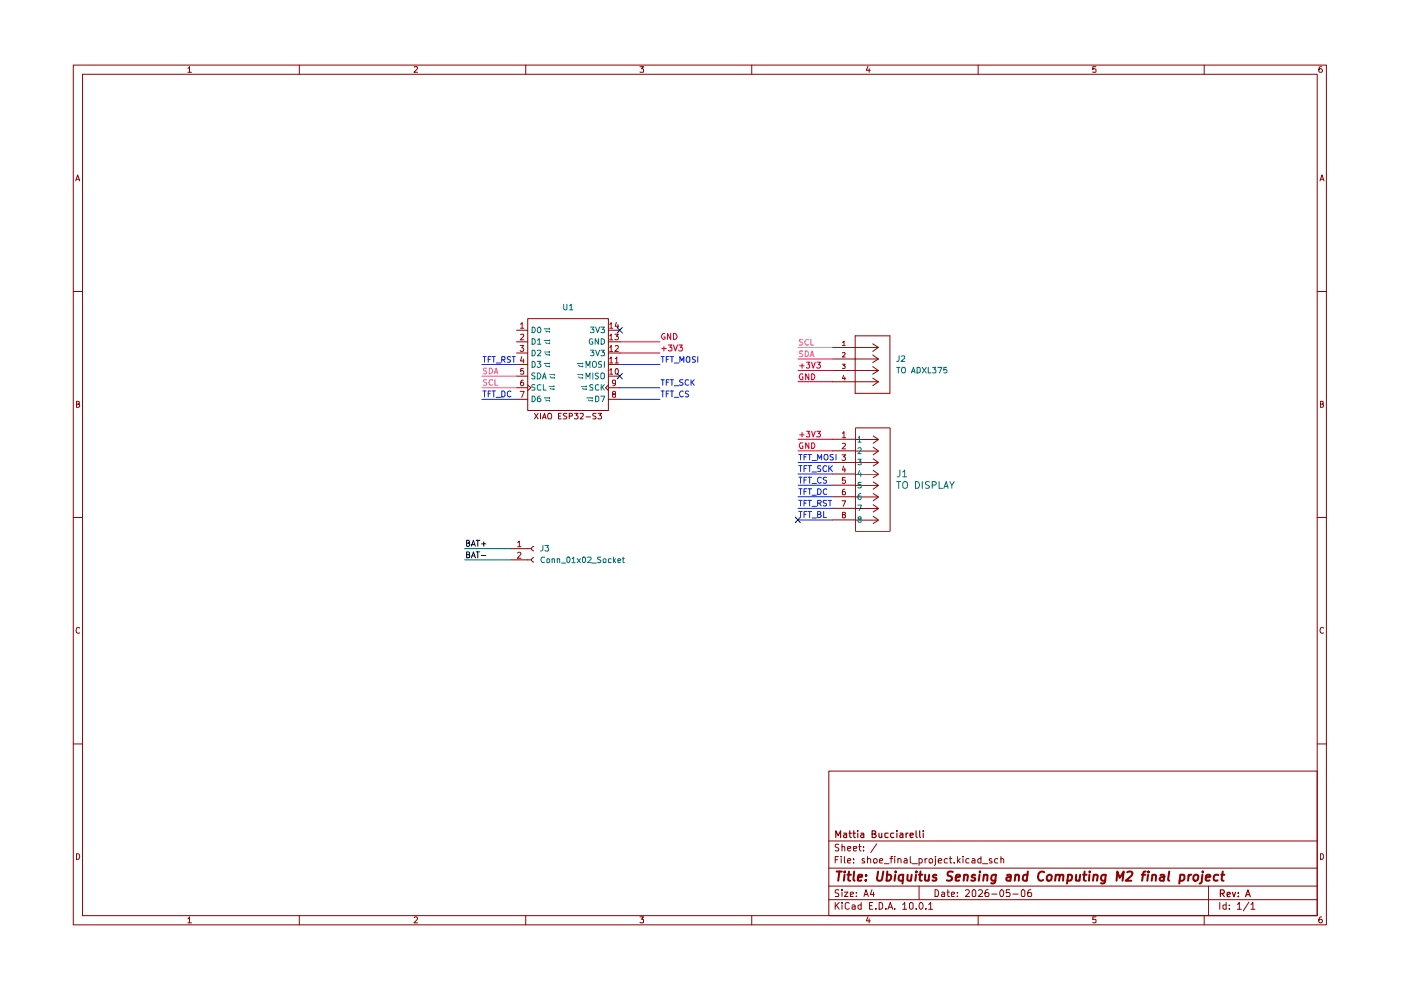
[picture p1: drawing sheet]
<svg xmlns="http://www.w3.org/2000/svg" width="297mm" height="210mm" viewBox="0 0 297 210" stroke-linecap="round" stroke-linejoin="round" font-family="sans-serif">
<g fill="none" stroke="#8f0000" stroke-width=".21">
<path d="M15.5 13.8h265.7v182.3h-265.7zM17.5 15.7h261.8v178.4h-261.8zM39.8 14.5l.4-.4v1.2M39.8 15.3h.8M63.5 13.8v1.9M87.8 14.2l.6-.1 .1 .4-.7 .8h.7M111.5 13.8v1.9M135.7 14.1h.7l-.4 .5 .4 .1v.5h-.7M159.4 13.8v1.9M184 14.1l-.3 .8h.8M184.3 14.6v.7M207.4 13.8v1.9"/>
<path d="M232.4 14.1h-.7v.6l.2-.1 .5 .1-.1 .6-.6-.1M255.3 13.8v1.9M280.2 14.1l-.4 .1a.94 .94 0 0 0 0 1.1h.4l.2-.1v-.4l-.3-.2h-.2l-.3 .2M16 38.4l.5-1.3 .4 1.3M16.2 38h.6M279.9 38.4l.4-1.3 .4 1.3M280 38h.5M15.5 61.8h2M109.5 70h2.4M109.5 72.5h2.4M109.5 74.8h2.4M109.5 77.3h2.4"/>
<path d="M109.5 79.8h2.4M111.9 67.6h17.1v19.4h-17.1zM129 70h2.4M129 72.5h2.4M129 74.8h2.4M129 77.3h2.4M129 79.8h2.4M176.5 73.7h9.7M176.5 76.1h9.7M176.5 78.6h9.7M181.3 71.2h7.4v12.2h-7.4zM185 72.9l1.2 .8"/>
<path d="M185 75.3l1.2 .8M185 77.7l1.2 .9M186.2 73.7l-1.2 .8M186.2 76.1l-1.2 .8M186.2 78.6l-1.2 .7M279.3 61.8h1.9M16.2 85.7l.6-.1v-.4l-.6-.1v1.3h.4l.3-.5-.3-.2M109.5 82.2h2.4M109.5 84.7h2.4M111.9 81.6l.7 .6-.7 .6M113.3 87.6l.8 1.2M114.1 87.6l-.8 1.2"/>
<path d="M114.6 87.6v1.2M115 88.8l.4-1.2 .4 1.2M115.1 88.5h.6M116.2 87.8l.5-.2a.86 .86 0 0 1 .1 1.2h-.5l-.2-.4zM118.4 88.2h.4M119 87.6h-.6v1.2h.6M120.2 87.7h-.7l-.1 .3 .3 .2h.2l.3 .4-.2 .2h-.6M120.7 88.2h.6v-.5l-.6-.1v1.2M121.8 87.6h.8l-.5 .5 .5 .2v.3l-.2 .2-.6-.1M123 87.7h.7v.4l-.7 .7h.7M124.2 88.4h1M126.4 87.7h-.7l.1 .4a.47 .47 0 0 1 .4 .2 .47 .47 0 0 1 .1 .5h-.6"/>
<path d="M126.8 87.6h.8l-.5 .5 .5 .2v.3l-.2 .2-.6-.1M129 82.2h2.4M129 84.7h2.4M129 81.6l-.6 .6 .6 .6M176.5 93.1h4.8M176.5 95.6h4.8M176.5 98h4.8M176.5 80.9h9.7M181.4 90.7h7.3v21.9h-7.3zM181.4 93.2h4.9M181.4 95.6h4.9M181.4 98.1h4.9"/>
<path d="M185 80.2l1.2 .7M185.1 92.4l1.2 .8M185.1 94.8l1.2 .8M185.1 97.2l1.2 .9M185.1 99.7l1.2 .8M186.2 80.9l-1.2 .9M186.3 93.2l-1.2 .8M186.3 95.6l-1.2 .9M186.3 98.1l-1.2 .7M280 85.7l.5-.1v-.4l-.5-.1v1.3l.5-.1 .1-.4-.2-.2M15.5 109.7h2M108.2 116.3h4.4"/>
<path d="M108.2 118.7h4.4M113.2 115.9a.47 .47 0 0 0-.5 .4 .47 .47 0 0 0 .5 .5M113.2 118.2a.47 .47 0 0 0-.5 .5 .47 .47 0 0 0 .5 .5M176.5 100.5h4.8M176.5 102.9h4.8M176.5 105.3h4.8M176.5 107.8h4.8M176.5 110.2h4.8M181.4 100.5h4.9M181.4 102.9h4.9M181.4 105.4h4.9M181.4 107.8h4.9"/>
<path d="M181.4 110.3h4.9M185.1 102.2l1.2 .7M185.1 104.6l1.2 .8M185.1 107l1.2 .8M185.1 109.4l1.2 .9M186.3 100.5l-1.2 .8M186.3 102.9l-1.2 .9M186.3 105.4l-1.2 .8M186.3 107.8l-1.2 .8M186.3 110.3l-1.2 .7M279.3 109.7h1.9M16.9 133.2l-.3-.2a.65 .65 0 0 0-.5 .6 .65 .65 0 0 0 .5 .7l.3-.1"/>
<path d="M280.6 133.2l-.2-.2a.65 .65 0 0 0-.5 .6 .65 .65 0 0 0 .5 .7l.2-.1M15.5 157.7h2M279.3 157.7h1.9M175.7 163.5h103.6v30.6h-103.6zM175.7 178.3h103.6M177.8 179.1l-.5-.1-.2 .2v.3l.7 .5-.2 .4-.5-.1M178.5 179.6l.5-.1 .1 .9M178.5 179v1.4M179.7 179.9l.7-.1-.1-.3h-.5l-.1 .2 .1 .6h.5M181 179.9l.7-.1-.1-.3h-.6v.8h.6M182.1 179.5h.5M182.2 179v1.2l.4 .2"/>
<path d="M183.1 179.5v.2M185.9 178.9l-1.3 1.9M16.2 181a.66 .66 0 0 1 .7 .5 .66 .66 0 0 1-.3 .7h-.4zM39.8 194.8l.4-.4v1.3M39.8 195.7h.8M63.5 194.1v2M87.8 194.6l.5-.2 .2 .4-.7 .9h.7M111.5 194.1v2M135.7 194.4h.7l-.4 .5 .4 .1v.6h-.7M159.4 194.1v2M175.7 190.8h103.6M175.7 187.9h103.6"/>
<path d="M175.7 184.1h103.6M177.1 191.3v1.5M177.1 182.3h.5M177.3 191.9l.6 .9M177.8 181.6h-.7v1.4M177.8 188.7h-.6v.6a.53 .53 0 0 1 .5 .2 .53 .53 0 0 1 .1 .6h-.7M177.9 191.3l-.8 .9M178.4 181.6v.1M178.4 182v1M178.5 191.3v.2M178.5 188.6v.2M178.5 189.1v1"/>
<path d="M178.5 191.9v.9M179 189.1h.8l-.8 1h.8M179 181.6v1.2l.2 .2M179.7 182.5l.7-.1-.2-.4-.4 .1-.1 .7 .1 .2h.5M180 191.5l-.4-.2-.4 .4 .1 .9 .3 .2 .4-.2M180.3 189.7l.7-.2-.1-.3h-.6v.9h.6M180.6 191.9h.5l.2 .1v.8M181 182.9v.1M181 182.1v.2M181.3 192.2l-.7 .1v.4h.7M181.6 190v.1M181.6 189.2v.1"/>
<path d="M182.6 191.9h-.4l-.3 .2v.4l.3 .3 .4-.1M182.6 191.3v1.5M183.1 180.3v.1M183.2 190.1l.4-1.5 .5 1.5M183.3 182.1l-.4-.1-.1 .3 .1 .2 .4 .2v.3h-.5M183.3 189.7h.6M183.9 182.2l.1-.1a.36 .36 0 0 1 .6 .2v.7M183.9 181.6v1.4M184 194.4l-.3 .8h.8M184.3 194.8v.9M184.4 192h.5M184.9 188.6l-.4 1.1h.9"/>
<path d="M185 191.3h-.6v1.5h.6M185.2 189.1v1M185.3 182.1l.4-.1 .3 .3-.2 .7h-.5zM185.7 192.6v.2M186.4 191.3l.7 .2v1.1l-.4 .2h-.3zM186.5 182.5l.7-.1-.2-.4-.4 .1-.1 .7 .1 .2h.5M187.5 183.1h1M187.8 192.6v.2M188.3 192.8l.5-1.5 .5 1.5M188.4 192.4h.7M188.7 182h.6M189.3 181.6h-.4v1.4"/>
<path d="M189.7 192.6v.2M189.7 181.6v.1M189.7 182v1M190.4 182.2l.1-.1a.36 .36 0 0 1 .6 .2v.7M190.4 182v1M191.4 191.8l.4-.5v1.5M191.4 192.8h.8M191.7 182.1l.5-.1 .1 .3v.7h-.6l-.1-.4 .7-.2M192.8 191.6l.4-.3 .4 .3v.9l-.3 .3-.5-.3zM193 181.6v1.2l.3 .2M193.4 183.1h1.1M194.3 192.6v.2"/>
<path d="M194.9 182.1l.4-.1 .2 .3v.6l-.6 .1M194.9 182v1.5M194.9 187.9v2.9M195 191.4l.2-.1a.76 .76 0 0 1 .5 .8 .76 .76 0 0 1-.5 .7 .97 .97 0 0 1-.2-1.4zM196.1 182v1M196.3 192.6v.2M196.6 182l-.5 .3M196.9 191.8l.4-.5v1.5M196.9 192.8h.8M197 182.3l.2-.3h.3l.2 .3-.1 .7-.5-.1zM198.2 188.6a.8 .8 0 0 1 .8 .6 .8 .8 0 0 1-.2 .9h-.6zM198.3 182v1.3l-.2 .2"/>
<path d="M198.3 181.6v.1M198.9 182.5l.8-.1-.1-.3-.4-.1-.3 .3 .1 .7h.6M199.7 189.2l.3-.1 .3 .2v.8h-.6l-.1-.4 .7-.2M200.8 189.1h.5M200.9 182.1l-.5-.1-.2 .3 .1 .6 .6 .1M201 188.6v1.3v.2h.3M201.3 182h.5M201.5 181.6v1.2v.2h.3M201.7 189.7l.7-.2-.2-.4h-.3l-.2 .2v.6l.1 .2h.5M202.3 182.9v.1M203 190v.1M203 189.2v.1"/>
<path d="M203 181.6v1.4M203.2 182.5l.4 .5M203.6 182l-.6 .6M204.2 181.6v.1M204.2 182v1M204.7 188.8l.6-.2 .2 .4-.1 .3-.7 .8h.8M205.4 182.1l-.4-.1-.2 .3 .1 .6 .5 .1M206.1 182.1l.4-.1 .2 .3v.7h-.6l-.1-.4 .7-.2M206.2 188.8l.3-.2 .4 .4v.8l-.2 .3h-.4l-.2-.3zM207.4 194.1v2M207.5 188.8l.1-.2h.4l.3 .5-.1 .2-.8 .8h.9M208 181.6v1.4h-.5l-.2-.7 .3-.3 .4 .1"/>
<path d="M208.3 183.1h1.1M209.5 188.6l-.5 .2-.2 1 .2 .3 .6-.1v-.7l-.5-.1-.3 .3M210.3 182.1h-.5v.4l.6 .2-.1 .3h-.5M210.3 189.6h1.1M211.5 182.1a.45 .45 0 0 0-.6 .2l.1 .7h.5M212.2 182.2v-.1a.36 .36 0 0 1 .6 .2v.7M212.2 181.6v1.4M212.3 188.6a.87 .87 0 0 1 .3 1.5h-.4l-.2-.5v-.6zM214.1 188.6h-.7l-.1 .7h.8v.7h-.8M214.8 189.6h1.1M216.6 188.8l.4-.2 .3 .4v.8l-.2 .3h-.4l-.2-.3zM218.6 188.6l-.5 .2-.2 1 .1 .3 .7-.1v-.7l-.6-.1-.2 .3"/>
<path d="M232.4 194.4h-.7v.6h.7v.6h-.7M255.3 194.1v2M256.2 187.9v6.2M258.6 191.3v1.5M260 191.9h-.7v.7l.2 .2 .5-.1M260 191.3v1.5M260.6 192.6v.2M260.6 191.9v.1M262.3 191.8l.5-.5v1.5M262.3 192.8h.9M264.8 191.3l-1.2 1.8M265.2 191.8l.4-.5v1.5"/>
<path d="M265.2 192.8h.9M280 181a.66 .66 0 0 1 .6 .5 .66 .66 0 0 1-.2 .7h-.4zM280.2 194.4a.72 .72 0 0 0-.6 .5 .72 .72 0 0 0 .3 .8l.4-.1a.42 .42 0 0 0-.1-.6 .42 .42 0 0 0-.5 0l-.1 .2"/>
</g>
<g fill="none" stroke="#8f0000" stroke-width=".25">
<path d="M177.2 177.6v-1.5l.5 1.1 .5-1.1v1.5M178.9 176.7h.5l.1 .9M179.5 177h-.4l-.3 .2 .3 .4 .4-.1M180 176.7h.5M180.2 176.1v1.2l.3 .3M180.8 176.7h.6M181 176.1v1.2l.4 .3M181.9 176.1v.1M181.9 176.7v.9M182.5 176.7h.5l.1 .9M183.1 177h-.5l-.1 .2 .1 .4 .5-.1M184.9 176.8h.5l.3-.2-.1-.4-.7-.1v1.5h.6l.3-.3v-.2l-.4-.3"/>
<path d="M186.4 176.7v.6a.36 .36 0 0 0 .5 .2v-.1M186.9 176.7v.9M188.3 176.7h-.7v.7l.3 .2 .4-.1M189.5 176.7h-.5l-.2 .2v.4l.3 .3 .4-.1M190.2 176.1v.1M190.2 176.7v.9M190.8 176.7h.5l.1 .9M191.4 177h-.5l-.1 .2 .1 .4 .5-.1M192.1 176.7v.9M192.5 176.7h-.2l-.2 .2M193 177.1l.6-.1-.1-.3h-.5v.1v.7h.5M194.2 176.1v1.2l.3 .3"/>
<path d="M195 176.1v1.2l.2 .3M195.7 176.1v.1M195.7 176.7v.9M258.7 189.4h.8l.1-.5-.3-.2h-.6v1.4M259.1 189.4l.5 .7M260.2 189.7l.7-.2-.1-.2h-.6v.7h.6M261.3 189.2l.3 .9 .4-.9M262.6 190v.1M262.6 189.3v.1M264.1 190.1l.5-1.4 .5 1.4M264.2 189.7h.7"/>
</g>
<g fill="none" stroke="#8f0000" stroke-width=".42">
<path d="M177.4 184.8h1.1M178 184.8l-.3 1.9M179.1 185.5l-.2 1.2M179.2 184.8l-.2 .1 .1 .1 .1-.2-.1 .2M179.7 185.5h.7M180 184.8l-.2 1.7 .5 .2M181.1 184.8l-.2 1.7 .3 .2M181.9 186.1l.9-.2v-.4h-.6l-.3 .2v.9h.7M183.6 186.6v.1M183.6 185.5v.2M186.2 184.8l-.3 1.5 .1 .3a.6 .6 0 0 0 1-.3l.3-1.5M188 185.5a.6 .6 0 0 1 1 .3l-.1 .5a.62 .62 0 0 1-.9 .3"/>
<path d="M188.1 184.8l-.1 1.9M189.8 185.5l-.1 1.2M189.9 184.8v.2M191.5 185.5a.65 .65 0 0 0-.9 .3v.8a.64 .64 0 0 0 .8 0M191.5 185.5l-.2 1.8M192.4 185.5v1.1l.5 .1 .2-.1M193.3 185.5l-.2 1.2M194.2 185.5l-.1 1.2M194.3 184.8l-.2 .1h.3l-.1-.1-.1 .2M194.8 185.5h.8M195.2 184.8l-.2 1.7 .4 .2M196.2 185.5v1.1l.4 .1 .3-.1"/>
<path d="M197 185.5l-.2 1.2M198.5 185.5a.48 .48 0 0 0-.7 .3l.1 .2 .4 .1a.36 .36 0 0 1 .2 .5h-.8M202 184.9l-.7-.1-.4 .3v.4l.9 .4v.4a.73 .73 0 0 1-1.1 .3M202.6 186.1l.9-.2v-.4h-.6l-.2 .2-.1 .9h.8M204.4 185.6l.1-.1a.48 .48 0 0 1 .7 .2l-.1 1M204.5 185.5l-.2 1.2M206.8 185.5h-.5l-.3 .3 .1 .2 .4 .1a.35 .35 0 0 1 .3 .3 .35 .35 0 0 1-.3 .3l-.6-.1M207.7 185.5l-.2 1.2M207.8 184.8v.2M208.6 185.6l.3-.1h.5l-.1 1.2M208.6 185.5l-.2 1.2M211.2 185.5l-.3 1.7-.3 .1-.5-.1"/>
<path d="M211.2 185.5a.65 .65 0 0 0-1 .3v.8a.64 .64 0 0 0 .9 0M213.5 185.5h.8l-.1 1.2M214.3 185.9l-.9 .2v.1v.4h.8M215.3 185.6l.3-.1h.4v1.2M215.3 185.5l-.2 1.2M217.8 185.5h-.7l-.3 .8 .4 .4 .5-.1M217.9 184.8l-.2 1.9M221.4 185l-.1-.1a.91 .91 0 0 0-.9 .1 .91 .91 0 0 0-.4 .9 .68 .68 0 0 0 .4 .7 .68 .68 0 0 0 .7 0M222 185.8l.4-.3h.4l.2 .3-.1 .5a.52 .52 0 0 1-.5 .4 .52 .52 0 0 1-.5-.4zM223.9 185.6v-.1a.48 .48 0 0 1 .8 .2l-.2 1M223.9 185.5l-.2 1.2M224.7 185.7a.48 .48 0 0 1 .8-.2l-.1 1.2"/>
<path d="M226.4 185.5a.6 .6 0 0 1 .9 .3l-.1 .8-.4 .1-.5-.1M226.5 185.5l-.3 1.8M228.2 185.5l-.1 1.1 .5 .1 .3-.1M229 185.5l-.1 1.2M229.6 185.5h.8M230 184.8l-.2 1.7 .4 .2M231 185.5l-.1 1.2M231.1 184.8v.2M231.9 185.6l.3-.1h.5l-.1 1.2M231.9 185.5l-.2 1.2M234.4 185.5l-.1 1.5a.53 .53 0 0 1-.9 .2M234.4 185.5a.65 .65 0 0 0-.9 .3v.8a.64 .64 0 0 0 .9 0"/>
<path d="M236.7 186.7l.2-1.9 .5 1.3 .9-1.3-.3 1.9M239 185l.8-.2 .3 .3-.2 .5-1.2 1.1h1.2M242.1 185.5h.7M242.9 184.8h-.2l-.3 .2-.3 1.7M243.4 185.5l-.2 1.2M243.5 184.8v.2M244.3 185.6l.3-.1h.4v1.2M244.3 185.5l-.1 1.2M246 185.5h.8l-.1 1.2M246.9 185.9l-.7 .1-.3 .2 .1 .4h.7M247.9 184.8l-.3 1.7 .3 .2M250.3 185.5h.7l.1 .8-.4 .4-.6-.1"/>
<path d="M250.3 185.5l-.3 1.8M252.1 185.5l-.2 1.2M252.6 185.5l-.6 .3M253.2 185.6l.3-.1h.4l.2 .3-.1 .5a.52 .52 0 0 1-.5 .4 .52 .52 0 0 1-.5-.4zM254.9 185.5l-.1 1.6-.5 .2M255 184.8v.2M255.7 186.1l.9-.2-.1-.4a.6 .6 0 0 0-.8 .2v.9h.8M258.3 185.5h-.7l-.3 .8 .3 .4 .5-.1M258.9 185.5h.7M259.2 184.8l-.2 1.7 .4 .2"/>
</g>
<g fill="none" stroke="#ff00d7" stroke-width=".21">
<path d="M102.2 79.8h7.3M103.2 78.1h-.5l-.2 .2 .2 .4 .5 .1v.4h-.7M103.8 78.1h.4a.66 .66 0 0 1 .2 .7 .66 .66 0 0 1-.6 .4zM104.8 79.2l.4-1.1 .3 1.1M104.9 78.9h.6M169.2 76.1h7.3M169.2 73.7h7.3M170.2 72.1h-.7v.2l.2 .3h.3l.2 .3-.1 .3h-.6M170.2 74.4h-.6l-.1 .2 .1 .3 .6 .4-.1 .2h-.6M170.7 74.4h.5a.66 .66 0 0 1 .2 .8 .66 .66 0 0 1-.7 .4zM171.4 72.1a.61 .61 0 0 0-.8 .3 .61 .61 0 0 0 .3 .8l.5-.1M171.7 75.6l.5-1.2 .4 1.2"/>
<path d="M171.9 72v1.2h.6M171.9 75.3h.5M102.2 82.2h7.3M103.2 80.5h-.5l-.2 .2 .2 .3 .5 .2v.4h-.7M104.4 80.6l-.5-.1a.61 .61 0 0 0-.2 .8 .61 .61 0 0 0 .7 .3M104.9 80.5v1.2h.6"/>
</g>
<g fill="none" stroke="#b20000" stroke-width=".21">
<path d="M110.3 73.2h.7l-.4 .5 .4 .1v.6l-.6 .1-.1-.2M110.4 68.7l.3-.3v1.2M110.4 71l.6-.1v.3l-.7 .9h.7M110.4 69.6h.6M110.6 75.6l-.2 .9h.7M111 78.1h-.6v.6l.1-.1 .5 .1v.6l-.6-.1M111 76.1v.9M129.2 78.5l.4-.4v1.2M129.2 76h.2l.2-.3v1.3M129.2 73.7l.4-.5v1.3M129.2 71.2l.4-.3v1.2M129.2 68.7l.4-.3v1.2"/>
<path d="M129.2 69.6h.7M129.2 79.3h.7M129.2 77h.7M129.2 74.5h.7M129.2 72.1h.7M130.3 70.9h.8l-.4 .4 .4 .2-.1 .5h-.7M130.4 76l.4-.3v1.3M130.4 73.4l.5-.2 .2 .5-.8 .8h.8M130.4 77h.7M130.5 78.2l.4-.1a.86 .86 0 0 1 0 1.2l-.4-.1zM130.7 68.3l-.3 .9h.8M131 68.8v.8"/>
<path d="M178.6 72.6l.3-.3v.9M178.6 74.8h.5l.1 .1-.6 .8h.6M178.6 77.2h.6l-.3 .4h.2l.1 .4-.2 .1h-.4M178.6 73.2h.6M178.9 79.6l-.3 .7h.7M179.1 79.9v.7M110.3 83h.8l-.5 1.2M111 80.6l-.5 .1-.1 .8a.35 .35 0 0 0 .3 .3 .35 .35 0 0 0 .3-.3v-.2l-.2-.3-.4 .3M130.1 83.6l-.3-.4 .1-.1 .4-.1 .2 .4-.2 .2h-.4l-.1 .1v.3l.3 .2h.4v-.5l-.2-.1M130.5 81.1l-.2 .3-.4-.1v-.7l.6 .1v.8l-.6 .3M178.5 96.4h.8l-.4 .5 .4 .2-.1 .4h-.7M178.6 91.9l.3-.4v1.3"/>
<path d="M178.6 94.1l.4-.1 .3 .3-.8 .9h.8M178.6 92.8h.7M178.9 98.8l-.3 .9h.7M179.1 99.2v.9M109.8 115.1l.3-.4v1.2M109.8 117.3l.4-.2 .2 .3-.7 1h.7M109.8 115.9h.6M178.5 106.2h.8l-.5 1.2M178.8 109.1l-.2-.4 .5-.1 .2 .3-.3 .2-.4 .1v.5l.2 .1h.2l.3-.2-.3-.5M179.1 103.7l-.5 .3v.8l.5 .1 .2-.2v-.3l-.2-.2h-.4l-.1 .2M179.2 101.3h-.6v.6l.5-.1 .2 .5-.3 .2-.4-.1"/>
</g>
<g fill="none" stroke="#006f6f" stroke-width=".21">
<path d="M112.8 69.3a.66 .66 0 0 1 .7 .5 .66 .66 0 0 1-.3 .7h-.4zM112.8 71.8a.66 .66 0 0 1 .7 .4 .66 .66 0 0 1-.3 .8h-.4zM112.8 74.3h.4a.66 .66 0 0 1 .3 .7 .66 .66 0 0 1-.7 .4zM112.8 76.6a.64 .64 0 0 1 .7 .7 .64 .64 0 0 1-.7 .6zM113.4 79.2l-.4-.1-.3 .2 .1 .3 .6 .2v.4l-.2 .1h-.5M113.9 72.1l.4-.3v1.2M113.9 74.3h.6l.2 .1-.1 .4-.7 .6h.8M113.9 76.6h.8l-.4 .5 .3 .1 .1 .4-.3 .3h-.3l-.2-.2M113.9 79.1a.65 .65 0 0 1 .8 .6 .65 .65 0 0 1-.8 .6zM113.9 73h.8M114.1 69.4a.61 .61 0 0 1 .6 .4 .61 .61 0 0 1-.2 .7h-.4l-.1-.1-.1-.6zM115.1 79.9h.6"/>
<path d="M115.3 69.7h1.3M115.3 72.2h1.3M115.3 74.6h1.3M115.3 77.1h1.3M115.7 74.9l.1 .3h.8M115.7 77.3l.1 .3 .8 .1M115.7 70.1l.1 .2h.8M115.7 72.5l.3 .3M116 72.8h.6M116.4 69.6l.2 .1M116.4 70.2l.2 .1M116.4 72l.2 .2"/>
<path d="M116.4 72.6l.2 .2M116.4 74.5l.2 .1M116.4 75.1l.2 .1M116.4 76.9l.2 .2M116.4 77.5l.2 .2M116.4 79.5h1.2M116.6 69.7l-.2 .2M116.6 70.3l-.2 .2M116.6 72.2l-.2 .1M116.6 72.8l-.2 .1M116.6 74.6l-.2 .2M116.6 75.2l-.2 .2"/>
<path d="M116.6 77.1l-.2 .1M116.6 77.7l-.2 .2M116.7 79.8l.1 .3h.8M117.4 79.4l.2 .1M117.4 80l.2 .1M117.6 79.5l-.2 .1M119.5 64.5v.9l.3 .3 .4-.1v-1.1M120.8 64.9l.3-.4v1.2M120.8 65.7h.7M122.3 77.1h1.3M122.3 79.5h1.3M122.7 79.8l.1 .3h.8"/>
<path d="M122.7 77.3l.1 .3 .8 .1M123.4 79.4l.2 .1M123.4 80l.2 .1M123.4 76.9l.2 .2M123.4 77.5l.2 .2M123.6 77.1l-.2 .1M123.6 79.5l-.2 .1M123.6 77.7l-.2 .2M124.2 77.9v-1.3l.5 1 .4-1v1.3M125.2 74.3h.7l-.4 .4 .4 .2v.5h-.7M125.2 69.3h.7l-.4 .5h.4v.7l-.7-.1M125.6 71.9l-.1-.1a.66 .66 0 0 0-.6 .5 .66 .66 0 0 0 .3 .7l.5-.1v-.4h-.3"/>
<path d="M125.7 79.1v1.2M125.9 76.6a.46 .46 0 0 1 .5 .4v.5a.46 .46 0 0 1-.5 .4 .86 .86 0 0 1 0-1.3zM126.3 74.3l.4 1.1 .4-1.1M126.3 69.3l.4 1.2 .4-1.2M126.9 79.2h-.6v.4l.5 .2 .1 .3-.3 .2h-.4M126.9 71.8v1.2l-.7-1.2v1.2M127.4 79.2l.2-.1 .5 .1v.9l-.2 .2h-.3l-.2-.2zM127.4 74.3h.7l-.4 .4 .4 .1v.6h-.7M127.4 69.3h.7l-.4 .5 .4 .1v.5h-.7M127.5 71.8l.6 .3v.6l-.2 .3h-.4zM127.6 76.7l-.5-.1-.2 .3 .1 .3 .6 .2v.3l-.2 .2-.5-.1M128.1 76.6v1.3"/>
<path d="M190.1 77.9h.7M190.5 77.9v1.2M190.6 75.4v.9l-.1 .3h-.4M191.1 75.5h.7v.4l-.7 .7h.7M191.3 77.9h.5l.2 .4-.1 .6-.3 .2-.3-.1-.2-.3zM193.3 79.1l.4-1.2 .3 1.2M193.3 78.7h.6M194.4 77.9h.5l.2 .2v.7l-.3 .3h-.4zM195.5 77.9l.9 1.2M196.4 77.9l-.9 1.2M196.8 77.9v1.2h.6M197.7 77.9h.7l-.3 .4 .3 .2v.5h-.7"/>
<path d="M198.8 77.9h.9l-.5 1.2M200.7 77.9h-.6v.6l.4-.2 .3 .3-.1 .4h-.6M112.8 84h.4a.66 .66 0 0 1 .3 .7 .66 .66 0 0 1-.7 .5zM113.4 81.6l-.4-.1-.3 .3 .1 .2 .6 .3v.3l-.7 .1M114.5 84l-.4 .1-.2 .8 .3 .3 .4-.1 .1-.4-.3-.3h-.2l-.3 .3M114.7 81.6h-.1a.46 .46 0 0 0-.7 .2v.7l.2 .2 .6-.1M115 80.3l.4-1.2 .4 1.2M115.2 81.5v1.2h.6M115.3 84.4h1.3M115.7 84.7l.3 .3M116 85h.6M116.3 81.9h1.2"/>
<path d="M116.4 84.2l.2 .2M116.4 84.8l.2 .2M116.6 84.4l-.2 .1M116.6 85l-.2 .1M116.7 82.3l.2 .2h.6M117.3 81.7l.2 .2M117.3 82.4l.2 .1M117.5 81.9l-.2 .2M117.5 82.5l-.2 .2M117.6 80.1l-.2 .1M123.2 81.9h1.2M123.5 82.3l.3 .2h.6"/>
<path d="M123.6 80.1l-.2 .1M124.2 81.7l.2 .2M124.2 82.4l.2 .1M124.2 80.3v-1.2l.5 .8 .4-.8v1.2M124.4 84.4h1.2M124.4 81.9l-.2 .2M124.4 82.5l-.2 .2M124.8 84.7l.3 .3M125.1 85h.5M125.5 84.2l.1 .2M125.5 84.8l.1 .2M125.6 84.4l-.1 .1"/>
<path d="M125.6 85l-.1 .1M125.7 81.6l-.4-.1-.3 .3 .3 .3 .4 .2v.3l-.7 .1M126.3 84h.5l.2 .2v.7l-.4 .3h-.3zM127 81.6l-.3-.1a.67 .67 0 0 0-.5 .5 .67 .67 0 0 0 .2 .7l.6-.1M127.4 84h.8l-.5 1.2M127.5 81.5v1.2M127.6 82l.5 .7M128.1 81.5l-.6 .7M181.9 92.9l.3-.4v1.2M181.9 95.1l.2-.2h.3l.2 .2v.3l-.7 .8h.7M181.9 97.4h.7l-.4 .4 .4 .2v.5h-.7M181.9 93.7h.7"/>
<path d="M182.2 99.7l-.3 .9h.8M190.8 99.7v1.1l-.3 .3h-.3M115.1 115.7v.8l-.2 .3h-.3M115.4 118.2l-.5-.1a.67 .67 0 0 0-.2 .7 .67 .67 0 0 0 .5 .5l.2-.1M115.5 115.7h.8l-.3 .4 .3 .1v.6h-.8M116 118.6l.1-.2 .4 .1v.7h-.5zM117.1 118.6l.1-.2 .4 .1v.8M117.1 118.4v.9M118.2 118.6l.1-.2 .4 .1v.8M118.2 118.4v.9M119 119.4h.9M120.2 118.3l.2-.2a.6 .6 0 0 1 .6 .5 .6 .6 0 0 1-.5 .7l-.3-.3z"/>
<path d="M121.3 118.4l.3-.3v1.2M121.3 119.3h.7M122.4 118.4l.7 .9M123.1 118.4l-.7 .9M123.5 118.3l.2-.2a.6 .6 0 0 1 .6 .5 .6 .6 0 0 1-.5 .7l-.3-.3zM124.6 118.2l.6-.1 .1 .2v.3l-.7 .7h.7M125.5 119.4h.9M127.4 118.1h-.6l-.1 .2 .1 .3 .6 .2v.4h-.7M127.9 118.6l.2-.2 .3 .1 .1 .7h-.6zM129.6 118.5l-.4-.1-.2 .2v.6h.6M130.1 118.1v1.2M130.2 118.8l.3 .5"/>
<path d="M130.5 118.4l-.4 .6M131 118.9l.6-.1-.1-.3h-.5v.7h.5M132 118.4h.4M132.1 118.1v1.1l.3 .1M181.9 107.1h.8l-.5 1.2M182.2 110.1l-.3-.3 .3-.2h.4v.4a.48 .48 0 0 0-.5 .2 .48 .48 0 0 0 0 .5h.5v-.5l-.2-.1M182.5 104.6l-.4 .2-.2 .9 .3 .2 .4-.2-.1-.5h-.4l-.2 .2M182.5 100.2v.8M182.6 102.3h-.6l-.1 .5h.7v.6h-.7M190.1 102.1h.9M190.5 102.1v1.4M191.4 100.1l.4-.4v1.4"/>
<path d="M191.4 101.1h.8M191.5 102.3l.2-.2a.57 .57 0 0 1 .7 .5v.4a.57 .57 0 0 1-.7 .5h-.1a.99 .99 0 0 1-.1-1.2zM194.1 102.1a.73 .73 0 0 1 .9 .7 .73 .73 0 0 1-.9 .7zM195.5 102.1v1.4M197.1 102.2h-.8v.5l.6 .3 .2 .3-.4 .2h-.5M197.7 102.9h.5l.3-.3v-.2l-.3-.3h-.5v1.4M199.1 102.1v1.4h.8M200.1 103.5l.5-1.4 .4 1.4M200.3 103.1h.7M201.4 102.1l.4 .8 .5-.8M201.8 102.9v.6"/>
</g>
<g fill="none" stroke="#0c0c0c" stroke-width=".21">
<path d="M98.9 117.6l.6-.1v-.3l-.1-.2h-.5v1.3l.6-.1 .1-.3-.2-.3M98.9 115.1h.5l.1-.4-.1-.1h-.5v1.2l.6-.1 .1-.3-.2-.3M99.9 118.3l.5-1.3 .4 1.3M99.9 115.8l.5-1.2 .4 1.2M100 117.9h.6M100 115.5h.6M101 117h.7M101 114.6h.7M101.3 114.6v1.2M101.3 117v1.3M102.1 117.8h.9M102.1 115.3h.9"/>
<path d="M102.6 114.9v.9"/>
</g>
<g fill="none" stroke="#0b1fff" stroke-width=".21">
<path d="M102.2 77.3h7.3M102.4 75.6h.7M102.7 75.6v1.2M103.5 76.2h.4M104.1 75.6h-.6v1.2M104.4 75.6h.6M104.7 75.6v1.2M105.2 77h.9M106.4 76.3h.5l.2-.2v-.4l-.7-.1v1.2M106.7 76.3l.4 .5M108.2 75.7h-.6v.3l.6 .5v.3h-.6M108.6 75.6h.7"/>
<path d="M108.9 75.6v1.2M131.4 77.3h8.5M140.2 75.6h.6M140.5 75.6v1.2M141.3 76.2h.4M141.9 75.6h-.6v1.2M142.1 75.6h.7M142.5 75.6v1.2M143 77h.9M144.1 76.8v-1.2l.5 .9 .4-.9v1.2M145.8 75.6l.5 .2v.8l-.2 .2h-.4a.86 .86 0 0 1 .1-1.2zM147.4 75.7h-.5v.4l.5 .2v.3v.2h-.6"/>
<path d="M148 75.6v1.2M102.2 84.7h7.3M102.4 82.9h.7M102.7 82.9v1.3M103.5 83.5h.4M104.1 82.9h-.6v1.3M104.4 82.9h.6M104.7 82.9v1.3M105.2 84.2h.9M106.4 82.9h.3l.4 .3v.6l-.4 .4h-.3zM108.3 83.1l-.3-.2-.4 .3 .1 .8 .3 .2 .3-.2M131.4 82.2h8.5"/>
<path d="M131.4 84.7h8.5M140.2 82.9h.6M140.2 80.5h.6M140.5 80.5v1.2M140.5 82.9v1.3M141.3 83.5h.4M141.3 81h.4M141.9 82.9h-.6v1.3M141.9 80.5h-.6v1.2M142.1 82.9h.7M142.1 80.5h.7M142.5 80.5v1.2"/>
<path d="M142.5 82.9v1.3M143 84.2h.9M143 81.8h.9M144.8 83.1l-.1-.2a.64 .64 0 0 0-.7 .6 .64 .64 0 0 0 .7 .7l.1-.2M144.8 80.5h-.6l-.1 .2 .1 .3 .5 .2v.4h-.6M146 83l-.4-.1-.3 .2v.3l.7 .4-.2 .4-.5-.1M146 80.6l-.5-.1a.61 .61 0 0 0-.3 .8 .61 .61 0 0 0 .8 .3M146.5 80.5v1.2M146.7 81l.5 .7M147.2 80.5l-.7 .7M169.2 98h7.3M169.4 98.7h.7"/>
<path d="M169.4 96.4h.7M169.7 96.4v1.1M169.7 98.7v1.3M170.5 99.3h.4M170.5 96.9h.4M171.1 98.7h-.6v1.3M171.1 96.4h-.6v1.1M171.3 98.7h.8M171.3 96.4h.8M171.7 96.4v1.1M171.7 98.7v1.3M172.2 97.6h.9"/>
<path d="M173.4 97.5v-1.1l.4 .8 .4-.8v1.1M174 98.8l-.5-.1-.1 .2v.3l.6 .5-.2 .3-.4-.1M174.9 96.4h.5a.77 .77 0 0 1-.2 1.1h-.3a.87 .87 0 0 1 0-1.1zM175.2 98.9l-.2-.2a.6 .6 0 0 0-.5 .7 .6 .6 0 0 0 .7 .5v-.1M175.7 98.7v1.3M176 99.3l.5 .7M176.5 98.7l-.8 .8M176.7 96.4h-.6l-.1 .1 .1 .4 .6 .1v.5h-.7M177.2 96.4v1.1M169.2 110.2h7.3M169.2 107.8h7.3M169.2 105.3h7.3"/>
<path d="M169.2 100.5h7.3M169.2 102.9h7.3M169.4 108.5h.7M169.4 106.1h.7M169.4 103.6h.7M169.4 101.2h.7M169.7 101.2v1.2M169.7 103.6v1.2M169.7 106.1v1.2M169.7 108.5v1.2M170.5 109.1h.4M170.5 106.7h.4"/>
<path d="M170.5 104.2h.4M170.5 101.8h.4M171.1 108.5h-.6v1.2M171.1 106.1h-.6v1.2M171.1 103.6h-.6v1.2M171.1 101.2h-.6v1.2M171.3 108.5h.8M171.3 106.1h.8M171.3 103.6h.8M171.3 101.2h.8M171.7 101.2v1.2M171.7 103.6v1.2"/>
<path d="M171.7 106.1v1.2M171.7 108.5v1.2M172.2 109.8h.9M172.2 107.4h.9M172.2 100.1h.9M172.2 105h.9M172.2 102.5h.9M173.4 109.1h.5v-.6h-.5v1.2h.5l.2-.4-.3-.2M173.4 106.7h.5l.2-.4-.2-.2h-.5v1.2M173.4 103.6a.66 .66 0 0 1 .7 .4 .66 .66 0 0 1-.2 .8h-.5zM173.7 106.7l.4 .6M174.1 101.3l-.2-.1-.5 .1v.9a.37 .37 0 0 0 .4 .3 .37 .37 0 0 0 .3-.2"/>
<path d="M174.6 108.5v1.2h.6M175.2 106.1h-.6l-.1 .2 .1 .3 .6 .2v.4h-.7M175.2 101.3l-.4-.1-.3 .2 .1 .3 .6 .2v.4l-.2 .1h-.5M175.3 103.7l-.3-.1a.67 .67 0 0 0-.5 .5 .67 .67 0 0 0 .3 .7l.5-.1M175.6 106.1h.7M176 106.1v1.2"/>
</g>
<g fill="none" stroke="#ff0401" stroke-width=".21">
<path d="M131.4 74.8h8.5M131.4 72.5h8.5M140.3 73.9h1M140.8 73.5v.9M140.9 70.8l-.1-.1a.6 .6 0 0 0-.5 .6 .6 .6 0 0 0 .6 .6l.1-.4h-.2M141.7 73.2h.8l-.5 .5h.5v.6l-.3 .1h-.3l-.2-.1M142.2 70.7v1.3l-.7-1.3v1.3M142.8 73.2l.4 1.2 .4-1.2M142.8 70.7a.65 .65 0 0 1 .8 .6 .65 .65 0 0 1-.8 .7zM143.9 73.2h.8l-.5 .5h.5v.6l-.2 .1h-.4l-.2-.1M169.2 78.6h7.3M169.5 77.6h1"/>
<path d="M170.1 77.1v1M170.2 79.3l-.1-.1a.64 .64 0 0 0-.6 .7 .64 .64 0 0 0 .6 .6l.1-.1v-.5h-.1M171 76.8h.7l-.4 .5 .4 .1v.5l-.2 .2h-.3l-.2-.2M171.5 79.2v1.3l-.7-1.3v1.3M172.1 79.2a.64 .64 0 0 1 .7 .7 .64 .64 0 0 1-.7 .6zM172.1 76.8l.3 1.3 .4-1.3M173.2 76.8h.7l-.4 .5 .4 .1v.4l-.2 .3h-.3l-.2-.2M169.2 93.1h7.3M169.2 95.6h7.3M169.2 80.9h7.3M169.5 92.2h1M170.1 91.7v.9"/>
<path d="M170.2 93.9h-.5l-.2 .5 .2 .7h.5v-.5h-.1M171 91.4h.7l-.4 .5 .4 .1v.5h-.7M171.5 93.9v1.2l-.7-1.2v1.2M172.1 91.4l.3 1.2 .4-1.2M172.1 93.9a.66 .66 0 0 1 .6 .4 .66 .66 0 0 1-.2 .8h-.4zM173.2 91.4h.7l-.4 .5 .4 .2v.4l-.1 .1-.6-.1"/>
</g>
<path d="M98.5 116.3h9.7M98.5 118.7h9.7" fill="none" stroke="#00a000" stroke-width=".21"/>
<path d="M130.9 69.4l1.1 1.2M130.9 79.2l1.1 1.1M132 69.4l-1.1 1.2M132 79.2l-1.1 1.1M168.6 109.6l1.1 1.2M169.7 109.6l-1.1 1.2" fill="none" stroke="#020090" stroke-width=".21"/>
</svg>
